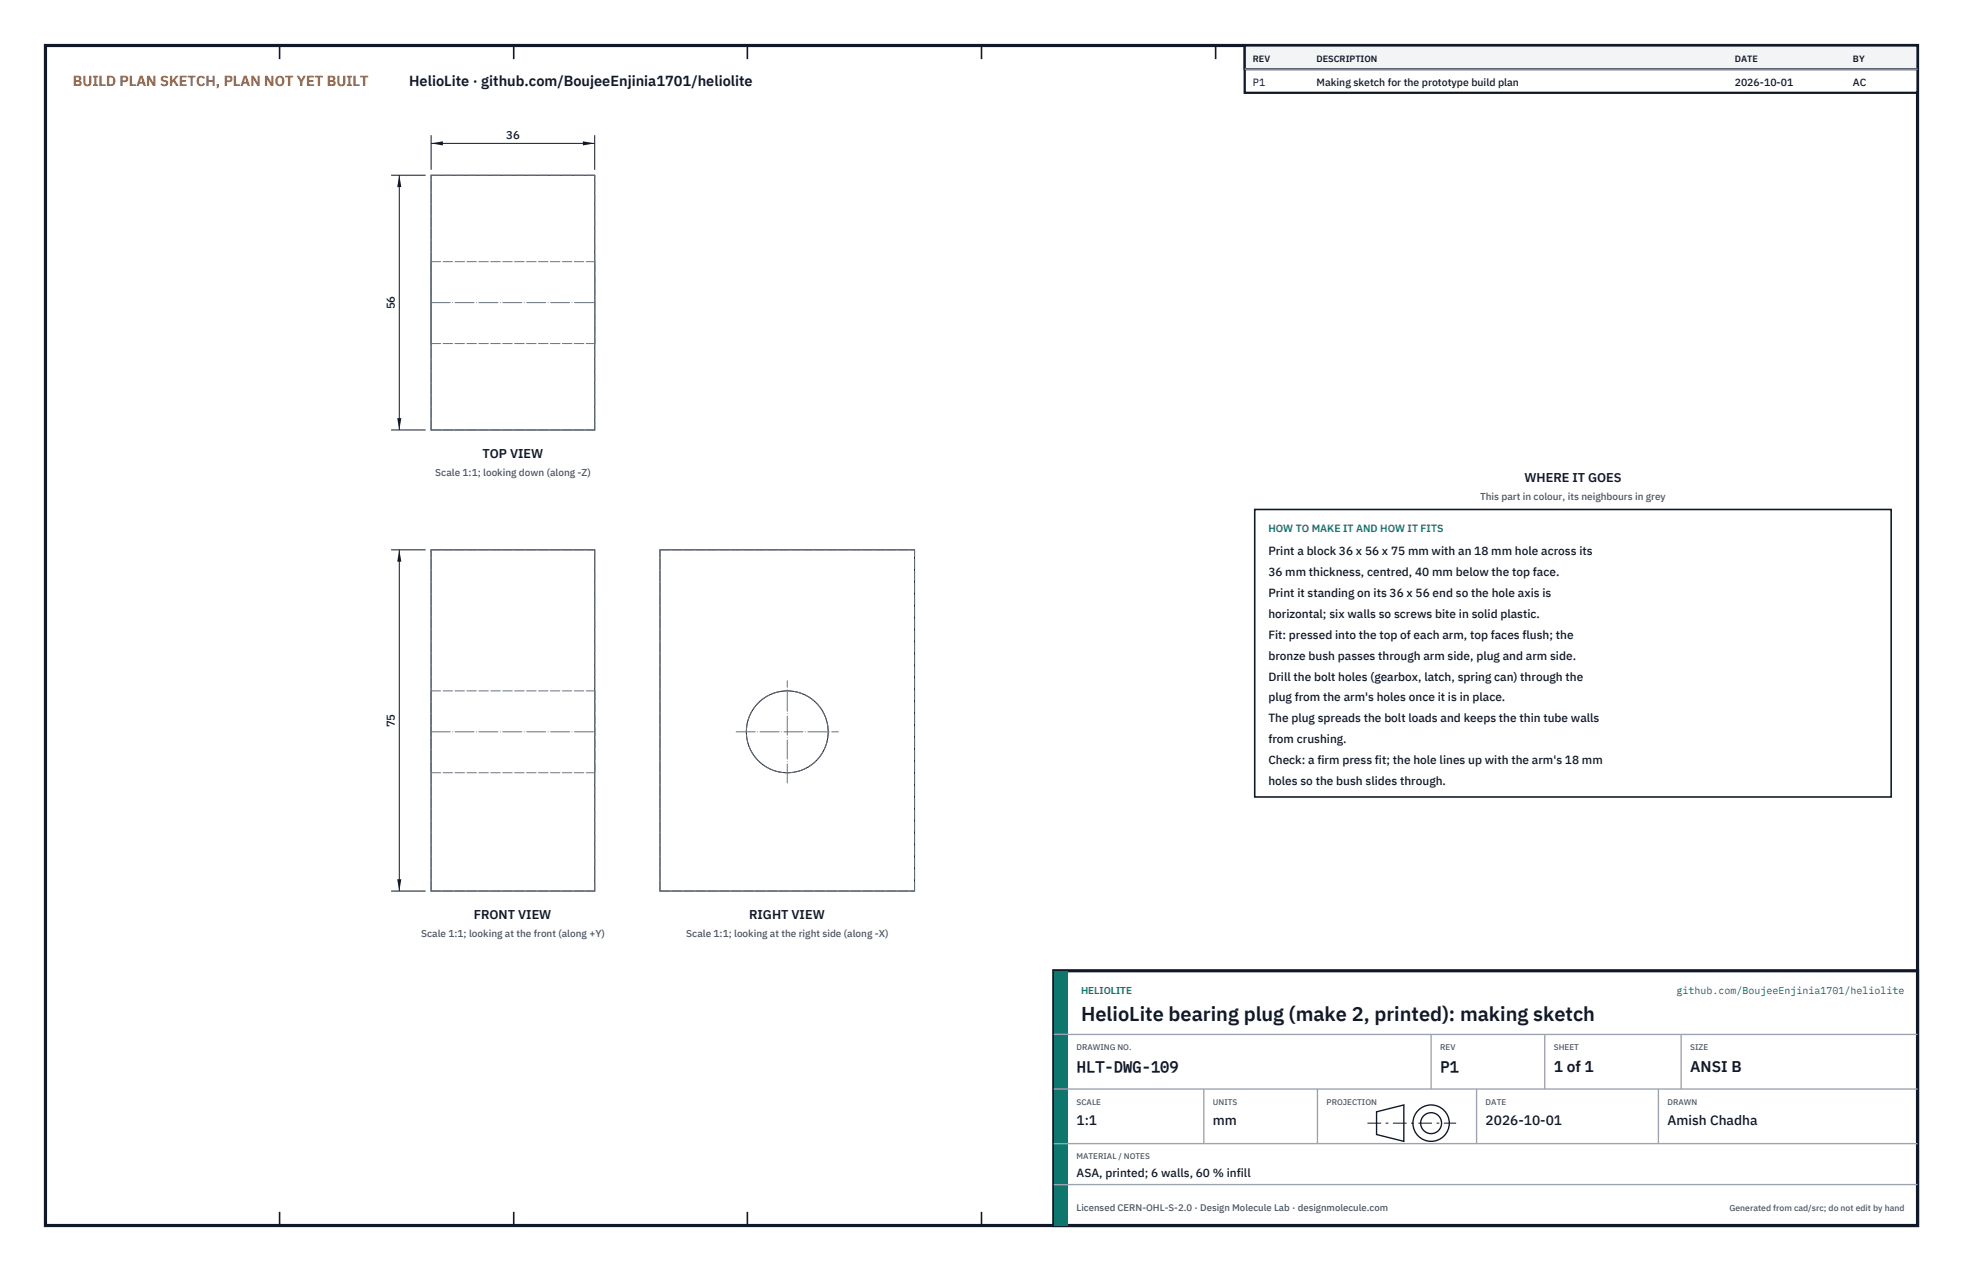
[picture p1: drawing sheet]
<svg xmlns="http://www.w3.org/2000/svg" width="432mm" height="279mm" viewBox="0 0 432 279" stroke-linecap="round" stroke-linejoin="round" font-family="sans-serif">
<defs><g id="words">
<text font-size="4.4" fill="#111827" x="237.8" y="224.4">HelioLite bearing plug (make 2, printed): making sketch</text>
<g font-size="3.4" fill="#111827">
<text x="236.8" y="235.6">HLT-DWG-109</text>
<text x="316.8" y="235.6">P1</text>
<text x="341.8" y="235.6">1 of 1</text>
<text x="371.8" y="235.6">ANSI B</text>
</g>
<text font-size="3.2" fill="#b45309" x="16" y="19">BUILD PLAN SKETCH, PLAN NOT YET BUILT</text>
<text font-size="3.2" fill="#111827" x="90" y="19">HelioLite · github.com/BoujeeEnjinia1701/heliolite</text>
<g font-size="3" fill="#111827">
<text x="236.8" y="247.2">1:1</text>
<text x="266.8" y="247.2">mm</text>
<text x="326.8" y="247.2">2026-10-01</text>
<text x="366.8" y="247.2">Amish Chadha</text>
</g>
<g font-size="2.8" fill="#111827">
<text x="106.1" y="100.7">TOP VIEW</text>
<text x="335.3" y="106">WHERE IT GOES</text>
<text x="104.2" y="202">FRONT VIEW</text>
<text x="164.8" y="202">RIGHT VIEW</text>
</g>
<g font-size="2.6" fill="#111827">
<text x="279" y="122">Print a block 36 x 56 x 75 mm with an 18 mm hole across its</text>
<text x="279" y="126.6">36 mm thickness, centred, 40 mm below the top face.</text>
<text x="279" y="131.2">Print it standing on its 36 x 56 end so the hole axis is</text>
<text x="279" y="135.8">horizontal; six walls so screws bite in solid plastic.</text>
<text x="279" y="140.4">Fit: pressed into the top of each arm, top faces flush; the</text>
<text x="279" y="145">bronze bush passes through arm side, plug and arm side.</text>
<text x="279" y="149.6">Drill the bolt holes (gearbox, latch, spring can) through the</text>
<text x="279" y="154.2">plug from the arm's holes once it is in place.</text>
<text x="279" y="158.8">The plug spreads the bolt loads and keeps the thin tube walls</text>
<text x="279" y="163.4">from crushing.</text>
<text x="279" y="168">Check: a firm press fit; the hole lines up with the arm's 18 mm</text>
<text x="279" y="172.6">holes so the bush slides through.</text>
<text x="236.8" y="258.8">ASA, printed; 6 walls, 60 % infill</text>
</g>
<g font-size="2.5" fill="#111827">
<text x="111.3" y="30.5">36</text>
<text x="86.8" y="68" transform="rotate(-90 86.8 68)">56</text>
<text x="86.8" y="159.9" transform="rotate(-90 86.8 159.9)">75</text>
</g>
<g font-size="2.3" fill="#111827">
<text x="275.6" y="18.8">P1</text>
<text x="289.6" y="18.8">Making sketch for the prototype build plan</text>
<text x="381.6" y="18.8">2026-10-01</text>
<text x="407.6" y="18.8">AC</text>
</g>
<text font-size="2.3" fill="#0f766e" x="279" y="117">HOW TO MAKE IT AND HOW IT FITS</text>
<g font-size="2.2" fill="#4b5563">
<text x="95.7" y="104.7">Scale 1:1; looking down (along -Z)</text>
<text x="325.6" y="110">This part in colour, its neighbours in grey</text>
<text x="92.7" y="206">Scale 1:1; looking at the front (along +Y)</text>
<text x="151" y="206">Scale 1:1; looking at the right side (along -X)</text>
</g>
<g font-size="2.2" fill="#0f766e">
<text x="237.8" y="218.4">HELIOLITE</text>
<text x="368.8" y="218.4">github.com/BoujeeEnjinia1701/heliolite</text>
</g>
<text font-size="2.1" fill="#4b5563" x="236.8" y="266.2">Licensed CERN-OHL-S-2.0 · Design Molecule Lab · designmolecule.com</text>
<g font-size="2" fill="#111827">
<text x="275.6" y="13.6">REV</text>
<text x="289.6" y="13.6">DESCRIPTION</text>
<text x="381.6" y="13.6">DATE</text>
<text x="407.6" y="13.6">BY</text>
</g>
<text font-size="1.9" fill="#4b5563" x="380.4" y="266.2">Generated from cad/src; do not edit by hand</text>
<g font-size="1.8" fill="#4b5563">
<text x="236.8" y="230.8">DRAWING NO.</text>
<text x="316.8" y="230.8">REV</text>
<text x="341.8" y="230.8">SHEET</text>
<text x="371.8" y="230.8">SIZE</text>
<text x="236.8" y="242.8">SCALE</text>
<text x="266.8" y="242.8">UNITS</text>
<text x="291.8" y="242.8">PROJECTION</text>
<text x="326.8" y="242.8">DATE</text>
<text x="366.8" y="242.8">DRAWN</text>
<text x="236.8" y="254.8">MATERIAL / NOTES</text>
</g>
</g></defs>
<path d="M10 10h411.8v259.4h-411.8z" fill="none" stroke="#111827" stroke-width=".7" stroke-linecap="butt"/>
<g fill="none" stroke="#111827" stroke-width=".35">
<path d="M61.5 10v3M113 10v3M164.4 10v3M215.9 10v3M267.4 10v3M318.9 10v3M370.3 10v3M61.5 266.4v3M113 266.4v3M164.4 266.4v3M215.9 266.4v3M267.4 266.4v3"/>
<path d="M318.9 266.4v3M370.3 266.4v3"/>
</g>
<g fill="none" stroke="#111727" stroke-width=".22">
<path d="M94.8 38.5h36v56h-36zM94.8 120.9h36v75h-36zM145.2 120.9h56v75h-56z"/>
<circle cx="173.2" cy="160.9" r="9"/>
</g>
<g fill="none" stroke="#6a7180" stroke-width=".22" stroke-dasharray="2.1 .5">
<path d="M94.8 38.5h36M94.8 57.5v9M94.8 57.5h36M130.8 57.5v9M94.8 66.5v9M94.8 75.5v-18M94.8 75.5h36M130.8 66.5v9M130.8 75.5v-18M94.8 94.5v-56M94.8 94.5h36M130.8 94.5v-56"/>
<path d="M94.8 120.9h36M145.2 120.9h56M94.8 151.9v18M94.8 151.9h36M130.8 151.9v18M94.8 169.9v-18M94.8 169.9h36M130.8 169.9v-18M94.8 195.9v-75M94.8 195.9h36M130.8 195.9v-75M145.2 195.9v-75"/>
<path d="M145.2 195.9h56M201.2 195.9v-75"/>
<circle cx="173.2" cy="160.9" r="9"/>
</g>
<path d="M94.8 66.5h36M94.8 160.9h36M161.9 160.9h22.5M173.2 172.1v-22.5" fill="none" stroke="#6a7180" stroke-width=".22" stroke-dasharray="4.2 .5 0 .5"/>
<path d="M94.8 29.7v7.6M94.8 31.5h36M130.8 29.7v7.6" fill="none" stroke="#111827" stroke-width=".22"/>
<path d="M94.8 31.5l2.6-.4v.9zM128.2 31.1v.9l2.6-.5z" fill="#111827"/>
<path d="M86 38.5h7.6M87.8 38.5v56M86 94.5h7.6" fill="none" stroke="#111827" stroke-width=".22"/>
<path d="M87.8 38.5l-.4 2.6h.9zM87.4 91.9h.9l-.5 2.6z" fill="#111827"/>
<path d="M86 120.9h7.6M87.8 120.9v75M86 195.9h7.6" fill="none" stroke="#111827" stroke-width=".22"/>
<path d="M87.8 120.9l-.4 2.6h.9zM87.4 193.3h.9l-.5 2.6z" fill="#111827"/>
<path d="M276 112h140v63.2h-140z" fill="#fff" stroke="#111827" stroke-width=".35"/>
<path d="M273.8 10h148v10.4h-148z" fill="#fff" stroke="#111827" stroke-width=".5"/>
<path d="M273.8 10h148v5.2h-148z" fill="#f3f4f6" stroke="#111827" stroke-width=".5"/>
<path d="M273.8 15.2h148" fill="none" stroke="#9ca3af" stroke-width=".3"/>
<path d="M231.8 213.4h190v56h-190z" fill="#fff" stroke="#111827" stroke-width=".7" stroke-linecap="butt"/>
<path d="M231.8 213.4h3v56h-3z" fill="#0f766e"/>
<path d="M231.8 227.4h190M231.8 239.4h190M264.8 239.4v12M289.8 239.4v12M314.8 227.4v12M324.8 239.4v12M339.8 227.4v12M364.8 239.4v12M369.8 227.4v12M231.8 251.4h190M231.8 260.4h190" fill="none" stroke="#9ca3af" stroke-width=".3"/>
<g fill="none" stroke="#111827" stroke-width=".3">
<path d="M302.8 244.4l6-1.5v8l-6-1.5z"/>
<circle cx="314.8" cy="246.9" r="4"/>
<circle cx="314.8" cy="246.9" r="2.3"/>
</g>
<path d="M300.8 246.9h19.5" fill="none" stroke="#111827" stroke-width=".22" stroke-dasharray="3 1 .6 1" stroke-linecap="butt"/>
<use href="#words"/>
</svg>
